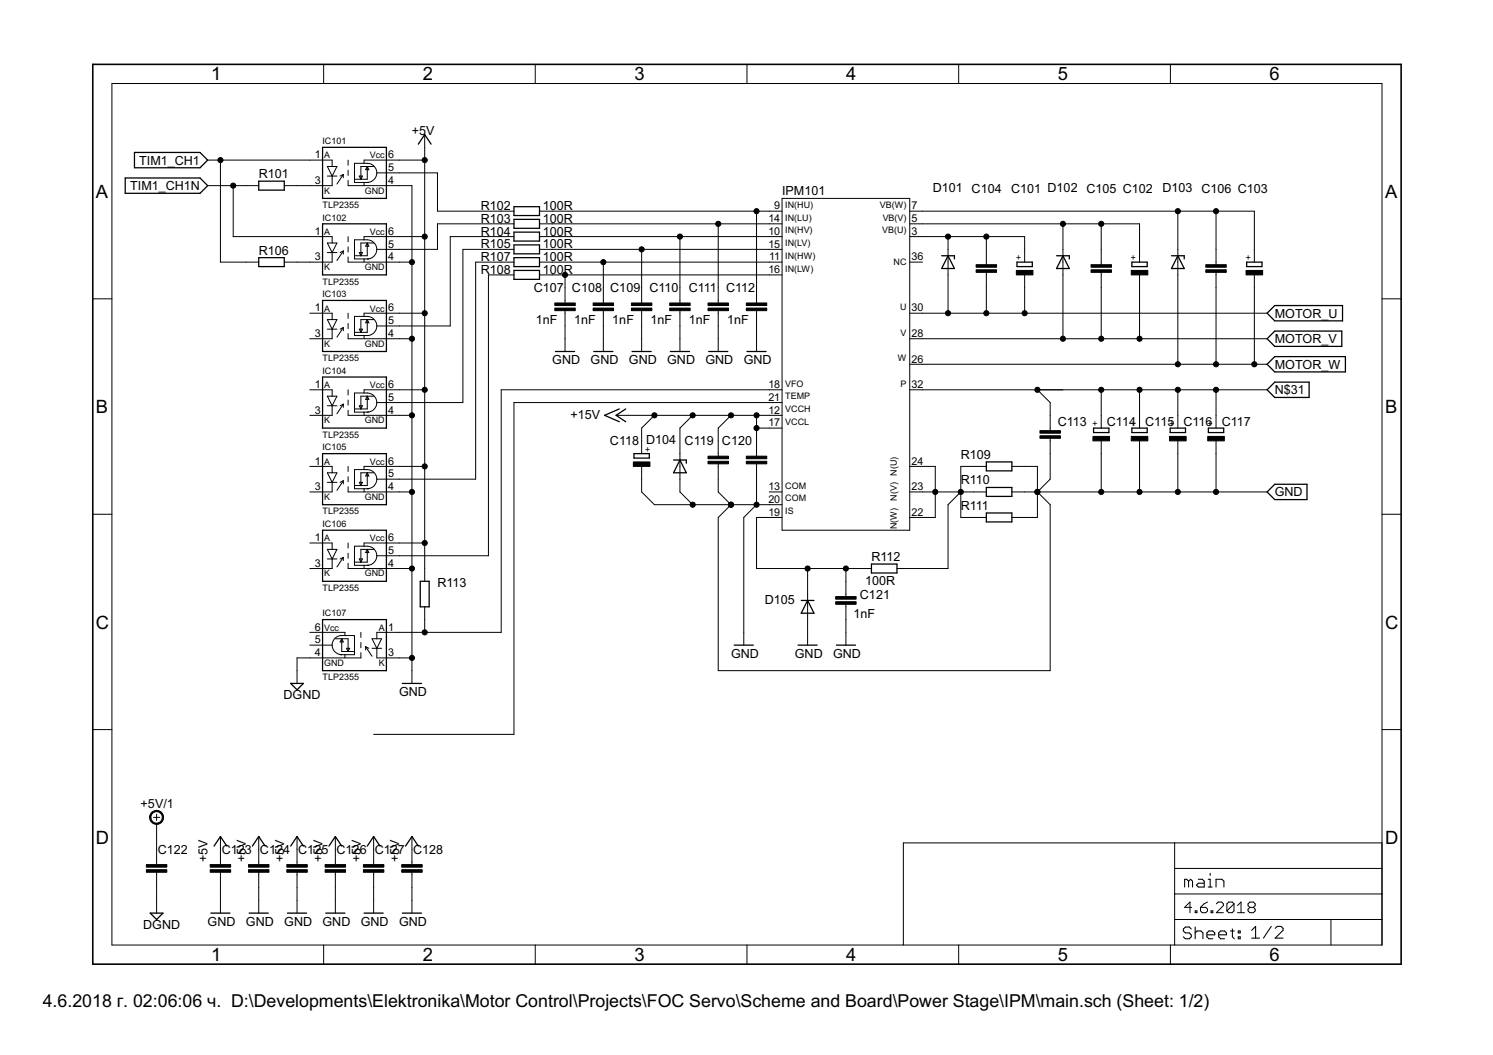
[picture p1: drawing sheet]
<svg xmlns="http://www.w3.org/2000/svg" width="297mm" height="210mm" viewBox="0 0 297 210" stroke-linecap="round" stroke-linejoin="round" font-family="sans-serif">
<defs><g id="words">
<g font-size="4.1">
<text x="42" y="16">1</text>
<text x="84.1" y="16">2</text>
<text x="126.3" y="16">3</text>
<text x="168.4" y="16">4</text>
<text x="210.5" y="16">5</text>
<text x="252.6" y="16">6</text>
<text x="19.1" y="39.3">A</text>
<text x="275.6" y="39.3">A</text>
<text x="19.1" y="82.2">B</text>
<text x="275.6" y="82.2">B</text>
<text x="19.1" y="125">C</text>
<text x="275.6" y="125">C</text>
<text x="19.1" y="167.9">D</text>
<text x="275.6" y="167.9">D</text>
<text x="42" y="191.2">1</text>
<text x="84.1" y="191.2">2</text>
<text x="126.3" y="191.2">3</text>
<text x="168.4" y="191.2">4</text>
<text x="210.5" y="191.2">5</text>
<text x="252.6" y="191.2">6</text>
</g>
<text font-size="4" x="8.5" y="200.4">4.6.2018 г. 02:06:06 ч. D:\Developments\Elektronika\Motor Control\Projects\FOC Servo\Scheme and Board\Power Stage\IPM\main.sch (Sheet: 1/2)</text>
<g font-size="2.8">
<text x="81.9" y="26.8">+5V</text>
<text x="27.7" y="32.7">TIM1_CH1</text>
<text x="51.5" y="35.4">R101</text>
<text x="25.9" y="37.8">TIM1_CH1N</text>
<text x="95.6" y="41.8">R102</text>
<text x="108" y="41.8">100R</text>
<text x="155.6" y="38.8">IPM101</text>
<text x="185.6" y="38.2">D101 C104 C101 D102 C105 C102 D103 C106 C103</text>
<text x="95.6" y="44.3">R103</text>
<text x="95.6" y="46.9">R104</text>
<text x="108" y="44.4">100R</text>
<text x="108" y="46.9">100R</text>
<text x="51.5" y="50.7">R106</text>
<text x="95.6" y="51.9">R107</text>
<text x="95.6" y="49.4">R105</text>
<text x="108" y="52">100R</text>
<text x="108" y="49.4">100R</text>
<text x="95.6" y="54.5">R108</text>
<text x="106.2" y="58.1">C107</text>
<text x="108" y="54.5">100R</text>
<text x="113.8" y="58.1">C108</text>
<text x="121.4" y="58.1">C109</text>
<text x="129.2" y="58.1">C110</text>
<text x="137" y="58.1">C111</text>
<text x="144.5" y="58.1">C112</text>
<text x="106.6" y="64.5">1nF</text>
<text x="114.2" y="64.5">1nF</text>
<text x="121.8" y="64.5">1nF</text>
<text x="129.4" y="64.5">1nF</text>
<text x="137.1" y="64.5">1nF</text>
<text x="144.7" y="64.5">1nF</text>
<text x="253.6" y="63.2">MOTOR_U</text>
<text x="253.6" y="68.3">MOTOR_V</text>
<text x="109.9" y="72.5">GND</text>
<text x="117.5" y="72.5">GND</text>
<text x="125.1" y="72.5">GND</text>
<text x="132.7" y="72.5">GND</text>
<text x="140.4" y="72.5">GND</text>
<text x="148" y="72.5">GND</text>
<text x="253.6" y="73.4">MOTOR_W</text>
<text x="113.5" y="83.3">+15V</text>
<text x="253.6" y="78.4">N$31</text>
<text x="121.4" y="88.5">C118</text>
<text x="128.5" y="88.4">D104</text>
<text x="136.2" y="88.6">C119</text>
<text x="143.6" y="88.6">C120</text>
<text x="210.5" y="84.8">C113</text>
<text x="220.2" y="84.7">C114</text>
<text x="227.8" y="84.7">C115</text>
<text x="235.5" y="84.7">C116</text>
<text x="243.1" y="84.7">C117</text>
<text x="191.2" y="91.3">R109</text>
<text x="191.2" y="96.4">R110</text>
<text x="191.2" y="101.5">R111</text>
<text x="253.6" y="98.8">GND</text>
<text x="173.4" y="111.6">R112</text>
<text x="87" y="116.7">R113</text>
<text x="171.1" y="119.1">C121</text>
<text x="172.1" y="116.4">100R</text>
<text x="152.1" y="120.2">D105</text>
<text x="169.8" y="122.9">1nF</text>
<text x="145.4" y="130.9">GND</text>
<text x="158.1" y="130.9">GND</text>
<text x="165.8" y="130.9">GND</text>
<text x="56.4" y="139.1">DGND</text>
<text x="79.4" y="138.5">GND</text>
<text x="28" y="160.7">+5V/1</text>
<text x="31.4" y="169.9">C122</text>
<text x="41.3" y="171.5" transform="rotate(-90 41.3 171.5)">+5V</text>
<text x="44.1" y="169.9">C123</text>
<text x="48.9" y="171.5" transform="rotate(-90 48.9 171.5)">+5V</text>
<text x="51.7" y="169.9">C124</text>
<text x="56.6" y="171.5" transform="rotate(-90 56.6 171.5)">+5V</text>
<text x="59.3" y="169.9">C125</text>
<text x="64.2" y="171.5" transform="rotate(-90 64.2 171.5)">+5V</text>
<text x="67" y="169.9">C126</text>
<text x="71.8" y="171.5" transform="rotate(-90 71.8 171.5)">+5V</text>
<text x="74.6" y="169.9">C127</text>
<text x="79.4" y="171.5" transform="rotate(-90 79.4 171.5)">+5V</text>
<text x="82.2" y="169.9">C128</text>
<text x="28.5" y="184.8">DGND</text>
<text x="41.3" y="184.2">GND</text>
<text x="48.9" y="184.2">GND</text>
<text x="56.6" y="184.2">GND</text>
<text x="64.2" y="184.2">GND</text>
<text x="71.8" y="184.2">GND</text>
<text x="79.4" y="184.2">GND</text>
</g>
<g font-size="2.4">
<text x="62.6" y="31.5">1</text>
<text x="77.2" y="34">5</text>
<text x="77.2" y="31.5">6</text>
<text x="62.6" y="36.6">3</text>
<text x="77.2" y="36.6">4</text>
<text x="154.1" y="41.6">9</text>
<text x="181.3" y="41.6">7</text>
<text x="62.6" y="46.7">1</text>
<text x="77.2" y="46.7">6</text>
<text x="152.9" y="46.7">10</text>
<text x="152.9" y="44.2">14</text>
<text x="181.3" y="46.7">3</text>
<text x="181.3" y="44.2">5</text>
<text x="62.6" y="51.8">3</text>
<text x="77.2" y="51.8">4</text>
<text x="77.2" y="49.3">5</text>
<text x="152.9" y="49.3">15</text>
<text x="153" y="51.8">11</text>
<text x="181.3" y="51.8">36</text>
<text x="152.9" y="54.3">16</text>
<text x="62.6" y="62">1</text>
<text x="77.2" y="64.5">5</text>
<text x="77.2" y="62">6</text>
<text x="181.3" y="62">30</text>
<text x="62.6" y="67">3</text>
<text x="77.2" y="67">4</text>
<text x="181.3" y="67">28</text>
<text x="62.6" y="77.2">1</text>
<text x="77.2" y="77.2">6</text>
<text x="152.9" y="77.2">18</text>
<text x="181.3" y="72.1">26</text>
<text x="181.3" y="77.2">32</text>
<text x="62.6" y="82.3">3</text>
<text x="77.2" y="82.3">4</text>
<text x="77.2" y="79.7">5</text>
<text x="152.9" y="82.3">12</text>
<text x="152.9" y="79.7">21</text>
<text x="152.9" y="84.8">17</text>
<text x="62.6" y="92.4">1</text>
<text x="77.2" y="95">5</text>
<text x="77.2" y="92.4">6</text>
<text x="181.3" y="92.4">24</text>
<text x="62.6" y="97.5">3</text>
<text x="77.2" y="97.5">4</text>
<text x="152.9" y="97.5">13</text>
<text x="152.9" y="100.1">20</text>
<text x="181.3" y="97.5">23</text>
<text x="62.6" y="107.7">1</text>
<text x="77.2" y="107.7">6</text>
<text x="152.9" y="102.6">19</text>
<text x="181.3" y="102.6">22</text>
<text x="62.6" y="112.8">3</text>
<text x="77.2" y="112.8">4</text>
<text x="77.2" y="110.2">5</text>
<text x="62.6" y="125.5">6</text>
<text x="77.2" y="125.5">1</text>
<text x="62.6" y="130.5">4</text>
<text x="62.6" y="128">5</text>
<text x="77.2" y="130.5">3</text>
</g>
<g font-size="2">
<text x="64.2" y="28.7">IC101</text>
<text x="64.5" y="31.5">A</text>
<text x="73.6" y="31.5">Vcc</text>
<text x="64.2" y="41.4">TLP2355</text>
<text x="64.5" y="38.5">K</text>
<text x="72.6" y="38.5">GND</text>
<text x="156.2" y="41.4">IN(HU)</text>
<text x="175" y="41.4">VB(W)</text>
<text x="64.2" y="43.9">IC102</text>
<text x="64.5" y="46.8">A</text>
<text x="73.6" y="46.8">Vcc</text>
<text x="156.2" y="46.4">IN(HV)</text>
<text x="156.2" y="43.9">IN(LU)</text>
<text x="175.5" y="46.4">VB(U)</text>
<text x="175.6" y="43.9">VB(V)</text>
<text x="64.5" y="53.8">K</text>
<text x="72.6" y="53.8">GND</text>
<text x="156.2" y="51.5">IN(HW)</text>
<text x="156.2" y="49">IN(LV)</text>
<text x="177.8" y="52.8">NC</text>
<text x="203.3" y="51.8" transform="rotate(-90 203.3 51.8)">+</text>
<text x="226.1" y="51.8" transform="rotate(-90 226.1 51.8)">+</text>
<text x="249" y="51.8" transform="rotate(-90 249 51.8)">+</text>
<text x="64.2" y="56.6">TLP2355</text>
<text x="64.2" y="59.1">IC103</text>
<text x="156.2" y="54.1">IN(LW)</text>
<text x="64.5" y="62">A</text>
<text x="73.6" y="62">Vcc</text>
<text x="179.1" y="61.7">U</text>
<text x="64.2" y="71.8">TLP2355</text>
<text x="64.5" y="69">K</text>
<text x="72.6" y="69">GND</text>
<text x="178.6" y="71.8">W</text>
<text x="179.2" y="66.8">V</text>
<text x="64.2" y="74.4">IC104</text>
<text x="64.5" y="77.2">A</text>
<text x="73.6" y="77.2">Vcc</text>
<text x="156.2" y="76.9">VFO</text>
<text x="179.2" y="76.9">P</text>
<text x="156.2" y="82">VCCH</text>
<text x="156.2" y="79.5">TEMP</text>
<text x="64.2" y="87.1">TLP2355</text>
<text x="64.2" y="89.6">IC105</text>
<text x="64.5" y="84.2">K</text>
<text x="72.6" y="84.2">GND</text>
<text x="129.5" y="89.8" transform="rotate(-90 129.5 89.8)">+</text>
<text x="156.2" y="84.5">VCCL</text>
<text x="218.5" y="84.8" transform="rotate(-90 218.5 84.8)">+</text>
<text x="226.1" y="84.8" transform="rotate(-90 226.1 84.8)">+</text>
<text x="233.7" y="84.8" transform="rotate(-90 233.7 84.8)">+</text>
<text x="241.4" y="84.8" transform="rotate(-90 241.4 84.8)">+</text>
<text x="64.5" y="92.5">A</text>
<text x="73.6" y="92.5">Vcc</text>
<text x="64.5" y="99.5">K</text>
<text x="72.6" y="99.5">GND</text>
<text x="156.2" y="97.2">COM</text>
<text x="156.2" y="99.8">COM</text>
<text x="178.5" y="99.6" transform="rotate(-90 178.5 99.6)">N(V) N(U)</text>
<text x="64.2" y="102.3">TLP2355</text>
<text x="64.2" y="104.9">IC106</text>
<text x="64.5" y="107.7">A</text>
<text x="73.6" y="107.7">Vcc</text>
<text x="156.2" y="102.3">IS</text>
<text x="178.5" y="105.3" transform="rotate(-90 178.5 105.3)">N(W)</text>
<text x="64.2" y="117.6">TLP2355</text>
<text x="64.5" y="114.7">K</text>
<text x="72.6" y="114.7">GND</text>
<text x="64.2" y="122.6">IC107</text>
<text x="64.5" y="125.5">Vcc</text>
<text x="75.4" y="125.5">A</text>
<text x="64.2" y="135.3">TLP2355</text>
<text x="64.5" y="132.5">GND</text>
<text x="75.4" y="132.5">K</text>
</g>
</g></defs>
<g fill="#000" stroke="#000" stroke-width=".2">
<path d="M22.3 16.6v171.4zM64.4 12.8v3.8zM106.5 12.8v3.8zM148.6 12.8v3.8zM190.7 12.8v3.8zM232.9 12.8v3.8zM22.3 16.6h252.7zM41.3 31.9h2.6zM43.9 31.9v20.3zM46.4 36.9v10.2zM41.3 36.9h5.1zM48.9 36.9h2.6z"/>
<path d="M46.4 36.9h2.5zM56.6 36.9h2.5zM61.6 31.9h2.6zM61.6 36.9h2.6zM43.9 31.9h17.7zM59.1 36.9h2.5zM64.2 31.9h1.9zM65.1 33.1l1 1.9zM65.1 35h1zM66.1 31.9v1.2zM65.1 33.1h1zM67 33.1l-.9 1.9z"/>
<path d="M66.1 35h.9zM66.1 35v1.9zM64.2 36.9h1.9zM66.1 33.1h.9zM67.7 35l.6-.3zM68.3 34.7l-1.3 1.9zM68.3 34.7v.6zM69.3 31.9v1zM69.3 33.9v1zM69.3 35.9v1zM69.3 36.9h7.6zM70.5 35.7v.6z"/>
<path d="M70.5 32.5v3.2zM70.5 32.5h1.9zM70.5 35.7h1.3zM72.1 35l-.3 .7zM71.5 35l.3 .7zM71.8 33.1v2.6zM71.5 35h.6zM70.5 36.3h1.9zM72.4 32.5h.7zM72.4 31.9v.6zM72.4 36.3v.6zM72.7 33.8h.7z"/>
<path d="M73.1 33.1l-.4 .7zM73.1 33.1l.3 .7zM72.4 36.3h.7zM73.1 33.1v2.6zM71.8 35.7h1.3zM73.1 36.3h.3zM71.8 33.1h2.5zM75 34.4h1.9zM72.4 31.9h4.5zM76.9 36.9h2.5zM76.9 34.4h2.5zM76.9 31.9h2.5z"/>
<path d="M79.4 36.9h2.6zM79.4 31.9h5.1zM82 36.9v15.3zM84.5 26.8v2.5zM84.5 29.3v2.6zM84.5 31.9v15.2zM79.4 34.4h7.6zM155.6 39.5h25.4zM181 39.5v66zM18.5 59.5h3.8zM43.9 52.2h5zM46.4 47.1h15.2z"/>
<path d="M48.9 52.2h2.6zM56.6 52.2h2.5zM59.1 52.2h2.5zM61.6 47.1h2.6zM61.6 52.2h2.6zM64.2 47.1h1.9zM65.1 48.3l1 1.9zM65.1 50.2h1zM66.1 47.1v1.2zM65.1 48.3h1zM67 48.3l-.9 1.9zM66.1 50.2h.9z"/>
<path d="M66.1 50.2v2zM64.2 52.2h1.9zM66.1 48.3h.9zM67.7 50.2l.6-.3zM68.3 49.9l-1.3 1.9zM68.3 49.9v.7zM69.3 47.1v1zM69.3 49.1v1zM69.3 51.1v1.1zM69.3 52.2h7.6zM70.5 50.9v.6zM70.5 47.7v3.2z"/>
<path d="M70.5 47.7h1.9zM70.5 50.9h1.3zM72.1 50.2l-.3 .7zM71.5 50.2l.3 .7zM71.8 48.3v2.6zM71.5 50.2h.6zM70.5 51.5h1.9zM72.4 47.7h.7zM72.4 47.1v.6zM72.4 51.5v.7zM72.7 49h.7zM73.1 48.3l-.4 .7z"/>
<path d="M73.1 48.3l.3 .7zM72.4 51.5h.7zM73.1 48.3v2.6zM71.8 50.9h1.3zM73.1 51.5h.3zM71.8 48.3h2.5zM75 49.6h1.9zM72.4 47.1h4.5zM76.9 52.2h2.5zM76.9 49.6h2.5zM76.9 47.1h2.5zM79.4 52.2h2.6z"/>
<path d="M79.4 49.6h7.6zM79.4 47.1h5.1zM82 52.2v15.2zM84.5 47.1v15.2zM87 34.4v7.6zM87 44.5h12.7zM87 44.5v5.1zM89.6 47.1v17.8zM92.1 49.6h7.6zM94.6 52.2v43.1zM97.2 54.7v55.9zM99.7 42h2.6z"/>
<path d="M99.7 44.5h2.6zM99.7 54.7h2.6zM99.7 52.2h2.6zM99.7 49.6h2.6zM99.7 47.1h2.6zM87 42h12.7zM89.6 47.1h10.1zM94.6 52.2h5.1zM97.2 54.7h2.5zM107.3 42h2.6zM107.3 44.5h2.6zM107.3 54.7h2.6z"/>
<path d="M107.3 52.2h2.6zM107.3 49.6h2.6zM107.3 47.1h2.6zM109.9 44.5h33zM109.9 49.6h17.8zM112.4 57.2v2.6zM112.4 59.8v.5zM109.9 54.7h2.5zM112.4 54.7v2.5zM120 57.2v2.6zM120 59.8v.5zM109.9 52.2h10.1z"/>
<path d="M120 52.2v5zM127.7 57.2v2.6zM127.7 59.8v.5zM127.7 49.6h25.4zM127.7 49.6v7.6zM135.3 57.2v2.6zM135.3 59.8v.5zM109.9 47.1h25.4zM135.3 47.1v10.1zM142.9 57.2v2.6zM142.9 59.8v.5zM142.9 44.5h10.2z"/>
<path d="M142.9 44.5v12.7zM150.5 57.2v2.6zM150.5 59.8v.5zM109.9 42h40.6zM150.5 42v15.2zM153.1 42h2.5zM153.1 47.1h2.5zM153.1 52.2h2.5zM153.1 44.5h2.5zM153.1 49.6h2.5zM153.1 54.7h2.5zM150.5 42h2.6z"/>
<path d="M135.3 47.1h17.8zM120 52.2h33.1zM112.4 54.7h40.7zM181 47.1h2.5zM181 44.5h2.5zM181 42h2.5zM181 52.2h2.5zM183.5 47.1h5.1zM183.5 44.5h28zM183.5 42h50.8zM188.6 52.2v2.5zM188.6 49.6v2.6z"/>
<path d="M188.6 47.1h7.6zM188.6 47.1v2.5zM196.2 54.7v2.5zM196.2 49.6v2.6zM196.2 54.2v.5zM196.2 52.2v.5zM196.2 47.1h7.7zM196.2 47.1v2.5zM203.9 54.7v2.5zM203.9 49.6v2.6zM203.9 47.1v2.5zM211.5 52.2v2.5z"/>
<path d="M211.5 49.6v2.6zM211.5 54.7v12.7zM211.5 44.5h7.6zM211.5 44.5v5.1zM219.1 54.7v2.5zM219.1 49.6v2.6zM219.1 54.2v.5zM219.1 52.2v.5zM219.1 57.2v10.2zM219.1 44.5h7.6zM219.1 44.5v5.1zM226.7 54.7v2.5z"/>
<path d="M226.7 49.6v2.6zM226.7 57.2v10.2zM226.7 44.5v5.1zM234.3 52.2v2.5zM234.3 49.6v2.6zM234.3 54.7v17.8zM234.3 42h7.6zM234.3 42v7.6zM241.9 54.7v2.5zM241.9 49.6v2.6zM241.9 54.2v.5zM241.9 52.2v.5z"/>
<path d="M241.9 57.2v15.3zM241.9 42h7.7zM241.9 42v7.6zM249.6 54.7v2.5zM249.6 49.6v2.6zM249.6 57.2v15.3zM249.6 42v7.6zM275 59.5h3.8zM61.6 62.3h2.6zM61.6 67.4h2.6zM61.6 77.6h2.6zM64.2 62.3h1.9z"/>
<path d="M64.2 77.6h1.9zM65.1 63.6l1 1.9zM65.1 65.5h1zM65.1 78.8l1 1.9zM66.1 62.3v1.3zM65.1 63.6h1zM67 63.6l-.9 1.9zM66.1 65.5h.9zM66.1 65.5v1.9zM64.2 67.4h1.9zM66.1 77.6v1.2zM65.1 78.8h1z"/>
<path d="M66.1 63.6h.9zM66.1 78.8h.9zM67.7 65.5l.6-.3zM68.3 65.2l-1.3 1.9zM68.3 65.2v.6zM69.3 62.3v1.1zM69.3 64.3v1.1zM69.3 66.4v1zM69.3 67.4h7.6zM69.3 77.6v1zM69.3 79.6v1zM70.5 66.1v.7z"/>
<path d="M70.5 62.9v3.2zM70.5 62.9h1.9zM70.5 78.2h1.9zM70.5 66.1h1.3zM72.1 65.5l-.3 .6zM71.5 65.5l.3 .6zM71.8 63.6v2.5zM71.8 78.8v2.6zM71.5 65.5h.6zM70.5 66.8h1.9zM72.4 62.9h.7zM72.4 62.3v.6z"/>
<path d="M72.4 66.8v.6zM72.4 78.2h.7zM72.4 77.6v.6zM72.7 64.2h.7zM72.7 79.5h.7zM73.1 63.6l-.4 .6zM73.1 63.6l.3 .6zM72.4 66.8h.7zM73.1 63.6v2.5zM71.8 66.1h1.3zM73.1 78.8l-.4 .7zM73.1 78.8l.3 .7z"/>
<path d="M73.1 66.8h.3zM71.8 63.6h2.5zM71.8 78.8h2.5zM75 64.9h1.9zM72.4 62.3h4.5zM72.4 77.6h4.5zM76.9 67.4h2.5zM76.9 64.9h2.5zM76.9 62.3h2.5zM76.9 77.6h2.5zM79.4 67.4h2.6zM79.4 62.3h5.1z"/>
<path d="M79.4 77.6h5.1zM82 67.4v15.2zM84.5 62.3v15.3zM84.5 77.6v15.2zM79.4 64.9h10.2zM99.7 77.6h53.4zM112.4 62.3v2.6zM112.4 61.8v.5zM112.4 67.4v2.5zM112.4 64.9v2.5zM120 62.3v2.6zM120 61.8v.5z"/>
<path d="M120 67.4v2.5zM120 64.9v2.5zM127.7 62.3v2.6zM127.7 61.8v.5zM127.7 67.4v2.5zM127.7 64.9v2.5zM135.3 62.3v2.6zM135.3 61.8v.5zM135.3 67.4v2.5zM135.3 64.9v2.5zM142.9 62.3v2.6zM142.9 61.8v.5z"/>
<path d="M142.9 67.4v2.5zM142.9 64.9v2.5zM150.5 62.3v2.6zM150.5 61.8v.5zM150.5 67.4v2.5zM150.5 64.9v2.5zM153.1 77.6h2.5zM181 72.5h2.5zM181 67.4h2.5zM181 62.3h2.5zM181 77.6h2.5zM183.5 62.3h5.1z"/>
<path d="M183.5 67.4h28zM183.5 72.5h50.8zM183.5 77.6h22.9zM188.6 54.7v7.6zM188.6 62.3h7.6zM196.2 57.2v5.1zM196.2 62.3h7.7zM203.9 57.2v5.1zM203.9 62.3h48.2zM206.4 77.6h12.7zM211.5 67.4h7.6zM206.4 77.6h5.1z"/>
<path d="M219.1 67.4h7.6zM219.1 77.6h7.6zM226.7 67.4h25.4zM226.7 77.6h7.6zM234.3 72.5h7.6zM234.3 77.6h7.6zM241.9 72.5h7.7zM241.9 77.6h10.2zM249.6 72.5h2.5zM61.6 82.6h2.6zM61.6 92.8h2.6zM61.6 97.9h2.6z"/>
<path d="M64.2 92.8h1.9zM65.1 80.7h1zM65.1 94.1l1 1.9zM65.1 96h1zM67 78.8l-.9 1.9zM66.1 80.7h.9zM66.1 80.7v1.9zM64.2 82.6h1.9zM66.1 92.8v1.3zM65.1 94.1h1zM67 94.1l-.9 1.9zM66.1 96h.9z"/>
<path d="M66.1 96v1.9zM64.2 97.9h1.9zM66.1 94.1h.9zM67.7 80.7l.6-.3zM67.7 96l.6-.3zM68.3 80.4l-1.3 1.9zM68.3 80.4v.6zM68.3 95.7l-1.3 1.9zM68.3 95.7v.6zM69.3 81.6v1zM69.3 82.6h7.6zM69.3 92.8v1z"/>
<path d="M69.3 94.8v1zM69.3 96.8v1.1zM69.3 97.9h7.6zM70.5 81.4v.6zM70.5 78.2v3.2zM70.5 96.6v.6zM70.5 93.4v3.2zM70.5 93.4h1.9zM70.5 81.4h1.3zM72.1 80.7l-.3 .7zM71.5 80.7l.3 .7zM70.5 96.6h1.3z"/>
<path d="M72.1 96l-.3 .6zM71.5 96l.3 .6zM71.8 94.1v2.5zM71.5 80.7h.6zM71.5 96h.6zM70.5 82h1.9zM72.4 82v.6zM70.5 97.2h1.9zM72.4 93.4h.7zM72.4 92.8v.6zM72.4 97.2v.7zM72.7 94.7h.7z"/>
<path d="M72.4 82h.7zM73.1 78.8v2.6zM71.8 81.4h1.3zM73.1 94.1l-.4 .6zM73.1 94.1l.3 .6zM72.4 97.2h.7zM73.1 94.1v2.5zM71.8 96.6h1.3zM73.1 82h.3zM73.1 97.2h.3zM71.8 94.1h2.5zM75 80.1h1.9z"/>
<path d="M75 95.3h1.9zM72.4 92.8h4.5zM76.9 82.6h2.5zM76.9 80.1h2.5zM76.9 97.9h2.5zM76.9 95.3h2.5zM76.9 92.8h2.5zM79.4 82.6h2.6zM79.4 97.9h2.6zM79.4 80.1h12.7zM79.4 92.8h5.1zM82 82.6v15.3z"/>
<path d="M82 97.9v15.2zM84.5 92.8v15.2zM92.1 49.6v30.5zM79.4 95.3h15.2zM102.3 80.1v66zM122.6 82.6h2.5zM127.7 92.8v2.5zM127.7 87.7v2.6zM127.7 95.3v2.6zM127.7 97.9l2.5 2.5zM127.7 85.2v2.5zM127.7 85.2l2.5-2.6z"/>
<path d="M125.1 82.6h5.1zM135.3 92.8v2.5zM135.3 90.3v2.5zM135.3 95.3v2.6zM135.3 97.9l2.5 2.5zM135.3 85.2v5.1zM135.3 85.2l2.5-2.6zM130.2 82.6h7.6zM142.9 87.7v2.6zM142.9 92.8v2.5zM142.9 90.3v.5zM142.9 92.3v.5z"/>
<path d="M142.9 95.3v2.6zM142.9 97.9l2.5 2.5zM142.9 85.2v2.5zM142.9 85.2l2.5-2.6zM137.8 82.6h7.6zM150.5 87.7v2.6zM150.5 92.8v2.5zM150.5 90.3v.5zM150.5 92.3v.5zM150.5 95.3v5.1zM150.5 85.2v2.5zM145.4 82.6h5.1z"/>
<path d="M150.5 82.6v2.6zM153.1 82.6h2.5zM153.1 97.9h2.5zM153.1 85.2h2.5zM153.1 80.1h2.5zM150.5 85.2h2.6zM150.5 82.6h2.6zM102.3 80.1h50.8zM181 97.9h2.5zM181 92.8h2.5zM183.5 97.9h2.6zM186.1 92.8v5.1z"/>
<path d="M183.5 92.8h2.6zM191.2 92.8v5.1zM191.2 97.9h2.5zM186.1 97.9h5.1zM193.7 97.9h2.5zM193.7 92.8h2.5zM191.2 92.8h2.5zM201.3 97.9h2.6zM201.3 92.8h2.6zM203.9 92.8h2.5zM206.4 92.8v5.1zM203.9 97.9h2.5z"/>
<path d="M206.4 97.9h12.7zM206.4 97.9l2.5 2.5zM208.9 82.6v2.6zM208.9 87.7v2.6zM208.9 85.2v.5zM208.9 87.2v.5zM208.9 90.3v5zM208.9 95.3l-2.5 2.6zM208.9 80.1v2.5zM206.4 77.6l2.5 2.5zM219.1 87.7v2.6zM219.1 82.6v2.6z"/>
<path d="M219.1 97.9h7.6zM219.1 90.3v7.6zM219.1 77.6v5zM226.7 87.7v2.6zM226.7 82.6v2.6zM226.7 97.9h7.6zM226.7 90.3v7.6zM226.7 77.6v5zM234.3 87.7v2.6zM234.3 82.6v2.6zM234.3 97.9h7.6zM234.3 90.3v7.6z"/>
<path d="M234.3 77.6v5zM241.9 87.7v2.6zM241.9 82.6v2.6zM241.9 97.9h10.2zM241.9 90.3v7.6zM241.9 77.6v5zM18.5 102.3h3.8zM61.6 108h2.6zM61.6 113.1h2.6zM64.2 108h1.9zM65.1 109.3l1 1.9zM65.1 111.2h1z"/>
<path d="M66.1 108v1.3zM65.1 109.3h1zM67 109.3l-.9 1.9zM66.1 111.2h.9zM66.1 111.2v1.9zM64.2 113.1h1.9zM66.1 109.3h.9zM67.7 111.2l.6-.3zM68.3 110.9l-1.3 1.9zM68.3 110.9v.6zM69.3 108v1.1zM69.3 110.1v1z"/>
<path d="M69.3 112.1v1zM69.3 113.1h7.6zM70.5 111.8v.7zM70.5 108.7v3.1zM70.5 108.7h1.9zM70.5 111.8h1.3zM72.1 111.2l-.3 .6zM71.5 111.2l.3 .6zM71.8 109.3v2.5zM71.5 111.2h.6zM70.5 112.5h1.9zM72.4 108.7h.7z"/>
<path d="M72.4 108v.7zM72.4 112.5v.6zM72.7 109.9h.7zM73.1 109.3l-.4 .6zM73.1 109.3l.3 .6zM72.4 112.5h.7zM73.1 109.3v2.5zM71.8 111.8h1.3zM73.1 112.5h.3zM71.8 109.3h2.5zM75 110.6h1.9zM72.4 108h4.5z"/>
<path d="M76.9 113.1h2.5zM76.9 110.6h2.5zM76.9 108h2.5zM79.4 113.1h2.6zM82 113.1v17.8zM84.5 113.1v2.6zM79.4 108h5.1zM84.5 108v5.1zM79.4 110.6h17.8zM130.2 100.4h7.6zM142.9 103l2.5-2.6zM145.4 100.4h5.1z"/>
<path d="M137.8 100.4h7.6zM148 103v22.8zM150.5 100.4h2.6zM150.5 100.4l-2.5 2.6zM150.5 103v10.1zM150.5 113.1h10.2zM153.1 103h2.5zM153.1 100.4h2.5zM150.5 103h2.6zM155.6 39.5v66zM160.7 118.2v2.5zM160.7 113.1h7.6z"/>
<path d="M160.7 113.1v5.1zM168.3 115.7v2.5zM168.3 118.2v.5zM168.3 113.1h2.5zM168.3 113.1v2.6zM170.8 113.1h2.6zM155.6 105.5h25.4zM178.5 113.1h2.5zM181 113.1h7.6zM181 103h2.5zM183.5 103h2.6zM186.1 97.9v5.1z"/>
<path d="M188.6 100.4v12.7zM188.6 100.4l2.6-2.5zM191.2 97.9v5.1zM193.7 103h2.5zM191.2 103h2.5zM201.3 103h2.6zM203.9 103h2.5zM206.4 97.9v5.1zM208.9 100.4v33zM275 102.3h3.8zM59.1 133.4v2.6zM59.1 130.9v2.5z"/>
<path d="M61.6 130.9h2.6zM61.6 128.4h2.6zM61.6 125.8h2.6zM59.1 130.9h2.5zM64.2 125.8h4.4zM64.2 128.4h1.9zM66.7 127.1h2.6zM67.7 130.3h.3zM68 127.1l.3 .6zM68 127.1l-.3 .6zM68 130.3h.6zM68 127.1v2.5z"/>
<path d="M68 129.6h1.3zM67.7 127.7h.6zM68.6 130.3h1.9zM68 126.4h.6zM68.6 125.8v.6zM68.6 130.3v.6zM68.9 129h.7zM69.3 129.6h1.2zM68.9 129l.4 .6zM69.6 129l-.3 .6zM69.3 127.1v2.5zM70.5 129.6v.7z"/>
<path d="M70.5 126.4v3.2zM68.6 126.4h1.9zM71.8 125.8v1zM71.8 127.8v1.1zM71.8 129.9v1zM64.2 130.9h7.6zM72.7 128.7l1.3 1.9zM72.7 128.7v.6zM72.7 128.7l.7 .3zM74 127.1h1zM75 125.8v1.3zM75 127.1h.9z"/>
<path d="M74 127.1l1 1.9zM74 129h1zM75 129v1.9zM75 130.9h1.9zM75.9 127.1l-.9 1.9zM75 129h.9zM75 125.8h1.9zM76.9 125.8h2.5zM76.9 130.9h2.5zM79.4 130.9h2.6zM79.4 125.8h5.1zM82 133.4v2.6z"/>
<path d="M82 130.9v2.5zM84.5 120.7v2.6zM84.5 123.3v2.5zM84.5 125.8h15.2zM99.7 77.6v48.2zM142.9 103v30.4zM148 125.8v2.6zM160.7 120.7v2.6zM160.7 125.8v2.6zM160.7 123.3v2.5zM168.3 120.7v2.6zM168.3 120.2v.5z"/>
<path d="M168.3 125.8v2.6zM168.3 123.3v2.5zM142.9 133.4h66zM18.5 145.2h3.8zM74.3 146.1h28zM275 145.2h3.8zM30.5 162.6h1.3zM31.2 169v2.5zM31.2 174.1v2.5zM31.2 171.5v.5zM31.2 173.5v.6zM31.2 179.1v2.6z"/>
<path d="M31.2 163.9v2.5zM31.2 162v1.3zM31.2 176.6v2.5zM31.2 166.4v2.6zM43.9 169v2.5zM43.9 174.1v2.5zM43.9 171.5v.5zM43.9 173.5v.6zM43.9 179.1v2.6zM43.9 166.4v2.6zM43.9 176.6v2.5zM51.5 169v2.5z"/>
<path d="M51.5 174.1v2.5zM51.5 171.5v.5zM51.5 173.5v.6zM51.5 179.1v2.6zM51.5 166.4v2.6zM51.5 176.6v2.5zM59.1 169v2.5zM59.1 174.1v2.5zM59.1 171.5v.5zM59.1 173.5v.6zM59.1 179.1v2.6zM59.1 166.4v2.6z"/>
<path d="M59.1 176.6v2.5zM66.7 169v2.5zM66.7 174.1v2.5zM66.7 171.5v.5zM66.7 173.5v.6zM66.7 179.1v2.6zM66.7 166.4v2.6zM66.7 176.6v2.5zM74.3 169v2.5zM74.3 174.1v2.5zM74.3 171.5v.5zM74.3 173.5v.6z"/>
<path d="M74.3 179.1v2.6zM74.3 166.4v2.6zM74.3 176.6v2.5zM82 169v2.5zM82 174.1v2.5zM82 171.5v.5zM82 173.5v.6zM82 179.1v2.6zM82 166.4v2.6zM82 176.6v2.5zM179.7 167.7h54zM233.7 167.7h41.3z"/>
<path d="M233.7 177.9h41.3zM233.7 172.8v5.1zM233.7 172.8h41.3zM233.7 167.7v5.1zM236.7 179.5l-1 1zM239.5 179.8l-.7 .7zM239.5 179.8l.7-.3zM242.4 179.5l-.4 .3zM242.4 179.5h.7zM243.1 179.5l.3 .3zM244.5 179.5l-.4 .3zM244.5 179.5h.7z"/>
<path d="M245.2 179.5l.3 .3zM245.5 179.8v1.4zM246.9 179.5v2.1zM248.7 179.5l-.4 .3zM248.7 179.5h.7zM249.4 179.5l.3 .3zM249.7 179.8v.4zM275 172.8v5.1zM275 167.7v5.1zM22.3 188h252.7zM64.4 188v3.8zM106.5 188v3.8z"/>
<path d="M148.6 188v3.8zM179.7 167.7v20.3zM190.7 188v3.8zM232.9 188v3.8zM233.7 182.9v5.1zM233.7 177.9v5zM235.7 180.5h1.4zM236.7 179.5v2.1zM237.8 181.2v.4zM237.8 181.2h.3zM238.1 181.2v.4zM237.8 181.6h.3z"/>
<path d="M238.8 180.5v.7zM238.8 181.2l.4 .4zM239.2 181.6h.7zM240.2 181.2l-.3 .4zM238.8 180.5h1.1zM240.2 180.9v.3zM239.9 180.5l.3 .4zM240.9 181.2v.4zM240.9 181.2h.4zM241.3 181.2v.4zM240.9 181.6h.4zM243.4 180.2l-1.4 1.4z"/>
<path d="M242 181.6h1.4zM243.4 179.8v.4zM244.1 179.8v1.4zM244.1 181.2l1.4-1.4zM244.1 181.2l.4 .4zM244.5 181.6h.7zM245.5 181.2l-.3 .4zM246.9 179.5l-.7 .7zM246.2 181.6h1.4zM248.3 180.9v.3zM248.3 180.9l.4-.4zM248.3 179.8v.4z"/>
<path d="M248.3 181.2l.4 .4zM248.3 180.2l.4 .3zM248.7 180.5h.7zM249.4 180.5l.3 .4zM248.7 181.6h.7zM249.7 180.2l-.3 .3zM249.7 180.9v.3zM249.7 181.2l-.3 .4zM264.8 182.9v5.1zM264.8 182.9h10.2zM233.7 182.9h31.1zM275 182.9v5.1z"/>
<path d="M275 177.9v5zM275 16.6v171.4z"/>
<path d="M30.1 161.7a1.4 1.4 0 0 1 2.3 .2 1.4 1.4 0 0 1-.9 2.1 1.4 1.4 0 0 1-1.7-1.4h.2a1.14 1.14 0 0 1 1.6-1 1.14 1.14 0 0 1 .3 1.9 1.14 1.14 0 0 1-1.8-.6l-.1-.3h-.2z" fill-rule="evenodd"/>
<circle cx="43.9" cy="31.9" r=".51"/>
<circle cx="46.4" cy="36.9" r=".51"/>
<circle cx="84.5" cy="31.9" r=".51"/>
<circle cx="82" cy="52.2" r=".51"/>
<circle cx="84.5" cy="47.1" r=".51"/>
<circle cx="112.4" cy="54.7" r=".51"/>
<circle cx="120" cy="52.2" r=".51"/>
<circle cx="127.7" cy="49.6" r=".51"/>
<circle cx="135.3" cy="47.1" r=".51"/>
<circle cx="142.9" cy="44.5" r=".51"/>
<circle cx="150.5" cy="42" r=".51"/>
<circle cx="188.6" cy="47.1" r=".51"/>
<circle cx="196.2" cy="47.1" r=".51"/>
<circle cx="211.5" cy="44.5" r=".51"/>
<circle cx="219.1" cy="44.5" r=".51"/>
<circle cx="234.3" cy="42" r=".51"/>
<circle cx="241.9" cy="42" r=".51"/>
<circle cx="82" cy="67.4" r=".51"/>
<circle cx="84.5" cy="62.3" r=".51"/>
<circle cx="84.5" cy="77.6" r=".51"/>
<circle cx="188.6" cy="62.3" r=".51"/>
<circle cx="196.2" cy="62.3" r=".51"/>
<circle cx="203.9" cy="62.3" r=".51"/>
<circle cx="206.4" cy="77.6" r=".51"/>
<circle cx="211.5" cy="67.4" r=".51"/>
<circle cx="219.1" cy="67.4" r=".51"/>
<circle cx="219.1" cy="77.6" r=".51"/>
<circle cx="226.7" cy="77.6" r=".51"/>
<circle cx="226.7" cy="67.4" r=".51"/>
<circle cx="234.3" cy="72.5" r=".51"/>
<circle cx="234.3" cy="77.6" r=".51"/>
<circle cx="241.9" cy="72.5" r=".51"/>
<circle cx="241.9" cy="77.6" r=".51"/>
<circle cx="249.6" cy="72.5" r=".51"/>
<circle cx="82" cy="82.6" r=".51"/>
<circle cx="82" cy="97.9" r=".51"/>
<circle cx="84.5" cy="92.8" r=".51"/>
<circle cx="130.2" cy="82.6" r=".51"/>
<circle cx="137.8" cy="82.6" r=".51"/>
<circle cx="145.4" cy="82.6" r=".51"/>
<circle cx="150.5" cy="85.2" r=".51"/>
<circle cx="150.5" cy="82.6" r=".51"/>
<circle cx="186.1" cy="97.9" r=".51"/>
<circle cx="191.2" cy="97.9" r=".51"/>
<circle cx="206.4" cy="97.9" r=".51"/>
<circle cx="219.1" cy="97.9" r=".51"/>
<circle cx="226.7" cy="97.9" r=".51"/>
<circle cx="234.3" cy="97.9" r=".51"/>
<circle cx="241.9" cy="97.9" r=".51"/>
<circle cx="82" cy="113.1" r=".51"/>
<circle cx="84.5" cy="108" r=".51"/>
<circle cx="137.8" cy="100.4" r=".51"/>
<circle cx="145.4" cy="100.4" r=".51"/>
<circle cx="150.5" cy="100.4" r=".51"/>
<circle cx="160.7" cy="113.1" r=".51"/>
<circle cx="168.3" cy="113.1" r=".51"/>
<circle cx="82" cy="130.9" r=".51"/>
<circle cx="84.5" cy="125.8" r=".51"/>
</g>
<path d="M73.1 32.5a1.9 1.9 0 0 1 1.9 1.9 1.9 1.9 0 0 1-1.9 1.9M73.1 47.7a1.9 1.9 0 0 1 1.9 1.9 1.9 1.9 0 0 1-1.9 1.9M73.1 62.9a1.9 1.9 0 0 1 1.9 2 1.9 1.9 0 0 1-1.9 1.9M73.1 78.2a1.9 1.9 0 0 1 1.9 1.9 1.9 1.9 0 0 1-1.9 1.9M73.1 93.4a1.9 1.9 0 0 1 1.9 1.9 1.9 1.9 0 0 1-1.9 1.9M73.1 108.7a1.9 1.9 0 0 1 1.9 1.9 1.9 1.9 0 0 1-1.9 1.9M68 126.4a1.9 1.9 0 0 0-1.9 2 1.9 1.9 0 0 0 1.9 1.9" fill="none" stroke="#000" stroke-width=".2"/>
<g fill="#000" stroke="#000" stroke-width=".25">
<path d="M24.9 35.4v3.1zM26.8 30.3v3.1zM24.9 38.5h14.9zM24.9 35.4h14.9zM26.8 33.4h13zM26.8 30.3h13zM41.3 36.9l-1.5 1.6zM39.8 35.4l1.5 1.5zM41.3 31.9l-1.5 1.5zM39.8 30.3l1.5 1.6zM51.5 37.8h5.1zM51.5 36v1.8z"/>
<path d="M51.5 36h5.1zM56.6 36v1.8zM64.2 29.3v10.2zM64.2 29.3h12.7zM76.9 29.3v10.2zM64.2 39.5h12.7zM84.5 26.8l-1.3 1.9zM84.5 26.8l1.3 1.9zM51.5 53h5.1zM51.5 51.3v1.7zM51.5 51.3h5.1zM56.6 51.3v1.7z"/>
<path d="M64.2 44.5v10.2zM64.2 44.5h12.7zM64.2 59.8h12.7zM76.9 44.5v10.2zM64.2 54.7h12.7zM76.9 59.8v10.1zM102.3 42.9h5zM102.3 41.1v1.8zM102.3 45.4h5zM102.3 43.6v1.8zM102.3 55.6h5zM102.3 53.8v1.8z"/>
<path d="M102.3 53h5zM102.3 51.3v1.7zM102.3 50.5h5zM102.3 48.7v1.8zM102.3 48h5zM102.3 46.2v1.8zM102.3 41.1h5zM107.3 41.1v1.8zM102.3 43.6h5zM107.3 43.6v1.8zM102.3 53.8h5zM107.3 53.8v1.8z"/>
<path d="M102.3 51.3h5zM107.3 51.3v1.7zM102.3 48.7h5zM107.3 48.7v1.8zM102.3 46.2h5zM107.3 46.2v1.8zM187.3 50.9h1.3zM187.3 53.4h2.6zM188.6 50.9l-1.3 2.5zM188.6 50.9h1.3zM188.6 50.9l1.3 2.5zM189.9 50.9v.6z"/>
<path d="M202.3 53h3.1zM202.3 52.2v.8zM202.3 52.2h3.1zM205.4 52.2v.8zM210.2 50.9h1.3zM210.2 53.4h2.5zM211.5 50.9l-1.3 2.5zM211.5 50.9h1.2zM211.5 50.9l1.2 2.5zM212.7 50.9v.6zM225.2 53h3zM225.2 52.2v.8z"/>
<path d="M225.2 52.2h3zM228.2 52.2v.8zM233.1 50.9h1.2zM233.1 53.4h2.5zM234.3 50.9l-1.2 2.5zM234.3 50.9h1.3zM234.3 50.9l1.3 2.5zM235.6 50.9v.6zM248 53h3.1zM248 52.2v.8zM248 52.2h3.1zM251.1 52.2v.8z"/>
<path d="M64.2 59.8v10.1zM64.2 75h12.7zM64.2 69.9h12.7zM76.9 75v10.2zM110.5 69.9h3.8zM118.1 69.9h3.8zM125.8 69.9h3.8zM133.4 69.9h3.8zM141 69.9h3.8zM148.6 69.9h3.8zM252.1 62.3l1.5-1.5zM252.1 62.3l1.5 1.5z"/>
<path d="M252.1 67.4l1.5-1.5zM252.1 67.4l1.5 1.5zM252.1 72.5l1.5-1.5zM252.1 72.5l1.5 1.5zM252.1 77.6l1.5-1.6zM252.1 77.6l1.5 1.5zM253.6 60.8h13.5zM253.6 63.8h13.5zM253.6 65.9h13.4zM253.6 68.9h13.4zM253.6 71h14.1zM253.6 74h14.1z"/>
<path d="M253.6 76h6.9zM253.6 79.1h6.9zM260.5 76v3.1zM267 65.9v3zM267.1 60.8v3zM267.7 71v3zM64.2 75v10.2zM64.2 90.3h12.7zM64.2 85.2h12.7zM76.9 90.3v10.1zM120.3 82.6l2.9 1.3zM122.6 82.6l1.9 1.3z"/>
<path d="M120.3 82.6l2.9-1.2zM122.6 82.6l1.9-1.2zM126.1 90.3v.8zM126.1 91.1h3.1zM129.2 90.3v.8zM126.1 90.3h3.1zM134 91.5h1.3zM134 94.1h2.5zM135.3 91.5l-1.3 2.6zM135.3 91.5h1.2zM135.3 91.5l1.2 2.6zM136.5 91.5v.7z"/>
<path d="M196.2 98.8h5.1zM196.2 97v1.8zM196.2 93.7h5.1zM196.2 91.9v1.8zM196.2 97h5.1zM201.3 97v1.8zM196.2 91.9h5.1zM201.3 91.9v1.8zM217.6 86.1h3zM217.6 85.2v.9zM217.6 85.2h3zM220.6 85.2v.9z"/>
<path d="M225.2 86.1h3zM225.2 85.2v.9zM225.2 85.2h3zM228.2 85.2v.9zM232.8 86.1h3.1zM232.8 85.2v.9zM232.8 85.2h3.1zM235.9 85.2v.9zM240.4 86.1h3.1zM240.4 85.2v.9zM240.4 85.2h3.1zM243.5 85.2v.9z"/>
<path d="M252.1 97.9l1.5-1.5zM252.1 97.9l1.5 1.5zM253.6 96.4h6.4zM253.6 99.4h6.4zM260 96.4v3zM64.2 90.3v10.1zM64.2 105.5v10.2zM64.2 105.5h12.7zM64.2 100.4h12.7zM76.9 105.5v10.2zM64.2 115.7h12.7zM83.6 115.7v5z"/>
<path d="M83.6 115.7h1.8zM159.4 119.5h1.3zM160.7 119.5l-1.3 2.5zM160.7 119.5h1.2zM173.4 114h5.1zM173.4 112.2v1.8zM173.4 112.2h5.1zM178.5 112.2v1.8zM196.2 103.8h5.1zM196.2 102.1v1.7zM196.2 102.1h5.1zM201.3 102.1v1.7z"/>
<path d="M57.8 136h2.6zM57.8 136l1.3 1.2zM60.4 136l-1.3 1.2zM64.2 123.3v10.1zM64.2 133.4h12.7zM76.9 123.3v10.1zM64.2 123.3h12.7zM80.1 136h3.8zM83.6 120.7h1.8zM85.4 115.7v5zM146.1 128.4h3.8zM158.8 128.4h3.8z"/>
<path d="M159.4 122h2.5zM160.7 119.5l1.2 2.5zM166.4 128.4h3.8zM43.9 166.4l-1.3 1.9zM43.9 166.4l1.2 1.9zM51.5 166.4l-1.3 1.9zM51.5 166.4l1.2 1.9zM59.1 166.4l-1.3 1.9zM59.1 166.4l1.3 1.9zM66.7 166.4l-1.3 1.9zM66.7 166.4l1.3 1.9zM74.3 166.4l-1.2 1.9z"/>
<path d="M74.3 166.4l1.3 1.9zM82 166.4l-1.3 1.9zM82 166.4l1.2 1.9zM29.9 181.7h2.5zM29.9 181.7l1.3 1.2zM32.4 181.7l-1.2 1.2zM42 181.7h3.8zM49.6 181.7h3.8zM57.2 181.7h3.8zM64.8 181.7h3.8zM72.4 181.7h3.8zM80.1 181.7h3.8z"/>
</g>
<g fill="#000" stroke="#000" stroke-width=".21">
<path d="M235.7 174.9v1.6zM235.7 174.9h.4zM236.1 174.9l.4 .4zM236.5 175.3v1.2zM236.5 175.3l.4-.4zM236.9 174.9l.4 .4zM237.3 175.3v1.2zM238 176.1l.4-.4zM238.4 174.9h.8zM238 176.1l.4 .4zM238.4 175.7h1.2zM239.2 174.9l.4 .4z"/>
<path d="M239.6 175.3v1.2zM238.4 176.5h1.2zM240.4 174.9h.4zM240.4 176.5h.8zM240.8 174.9v1.6zM240.8 173.8v.4zM241.9 174.9v1.6zM241.9 174.9h1.2zM243.1 174.9l.4 .4zM243.5 175.3v1.2zM235.4 184.8v.4zM235.4 185.2l.4 .4z"/>
<path d="M235.4 184.8l.4-.4zM235.8 185.6h.8zM235.4 186.4l.4 .4zM235.8 184.4h.8zM236.6 185.6l.4 .4zM235.8 186.8h.8zM236.6 184.4l.4 .4zM237 186v.4zM237 186.4l-.4 .4zM237.8 184.4v2.4zM237.8 185.6l.4-.4zM238.2 185.2h.8z"/>
<path d="M239 185.2l.3 .4zM239.3 185.6v1.2zM240.1 185.6v.8zM240.1 185.6l.4-.4zM240.1 186.4l.4 .4zM240.5 185.2h.8zM240.5 186.8h.8zM241.3 185.2l.4 .4zM241.7 185.6v.4zM240.1 186h1.6zM242.5 185.6v.8zM242.5 185.6l.3-.4z"/>
<path d="M242.5 186.4l.3 .4zM242.8 185.2h.8zM242.8 186.8h.8zM243.6 185.2l.4 .4zM244 185.6v.4zM242.5 186h1.5zM244.8 185.2h.8zM245.2 184.8v1.6zM245.2 186.4l.4 .4zM246.4 185.2h.3zM246.4 185.2v.4zM246.4 186.4h.3z"/>
<path d="M246.4 186.4v.4zM246.7 185.2v.4zM246.4 185.6h.3zM246.7 186.4v.4zM246.4 186.8h.3zM249 185.1l.8-.8zM249 186.6h1.6zM249.8 184.3v2.3zM252.9 184.3l-1.5 2.3zM253.7 186.6l1.6-1.5zM253.7 184.7l.4-.4zM254.1 184.3h.8z"/>
<path d="M253.7 186.6h1.6zM255.3 184.7v.4zM254.9 184.3l.4 .4z"/>
</g>
<path d="M18.5 12.8v179zM18.5 12.8h260.3zM18.5 191.8h260.3zM278.8 12.8v179z" fill="#000" stroke="#000" stroke-width=".32"/>
<g fill="#000" stroke="#000" stroke-width=".2">
<path d="M194.2 52.7h4.1v.5h-4.1zM194.2 53.7h4.1v.5h-4.1zM202.2 53.8h3.3v.9h-3.3zM217.1 52.7h4v.5h-4zM217.1 53.7h4v.5h-4zM225.1 53.8h3.3v.9h-3.3zM239.9 52.7h4.1v.5h-4.1zM239.9 53.7h4.1v.5h-4.1zM247.9 53.8h3.3v.9h-3.3zM110.4 61.3h4v.5h-4zM110.4 60.3h4v.5h-4zM118 61.3h4.1v.5h-4.1z"/>
<path d="M118 60.3h4.1v.5h-4.1zM125.6 61.3h4.1v.5h-4.1zM125.6 60.3h4.1v.5h-4.1zM133.2 61.3h4.1v.5h-4.1zM133.2 60.3h4.1v.5h-4.1zM140.9 61.3h4v.5h-4zM140.9 60.3h4v.5h-4zM148.5 61.3h4v.5h-4zM148.5 60.3h4v.5h-4zM126 91.9h3.3v.9h-3.3zM140.9 91.8h4v.5h-4zM140.9 90.8h4v.5h-4z"/>
<path d="M148.5 91.8h4v.5h-4zM148.5 90.8h4v.5h-4zM206.9 86.7h4.1v.5h-4.1zM206.9 85.7h4.1v.5h-4.1zM217.4 86.8h3.3v.9h-3.3zM225.1 86.8h3.3v.9h-3.3zM232.7 86.8h3.3v.9h-3.3zM240.3 86.8h3.3v.9h-3.3zM166.3 119.7h4v.5h-4zM166.3 118.7h4v.5h-4zM29.1 173h4.1v.5h-4.1zM29.1 172h4.1v.5h-4.1z"/>
<path d="M41.8 173h4.1v.5h-4.1zM41.8 172h4.1v.5h-4.1zM49.4 173h4.1v.5h-4.1zM49.4 172h4.1v.5h-4.1zM57.1 173h4v.5h-4zM57.1 172h4v.5h-4zM64.7 173h4v.5h-4zM64.7 172h4v.5h-4zM72.3 173h4.1v.5h-4.1zM72.3 172h4.1v.5h-4.1zM79.9 173h4.1v.5h-4.1zM79.9 172h4.1v.5h-4.1z"/>
</g>
<use href="#words"/>
</svg>
